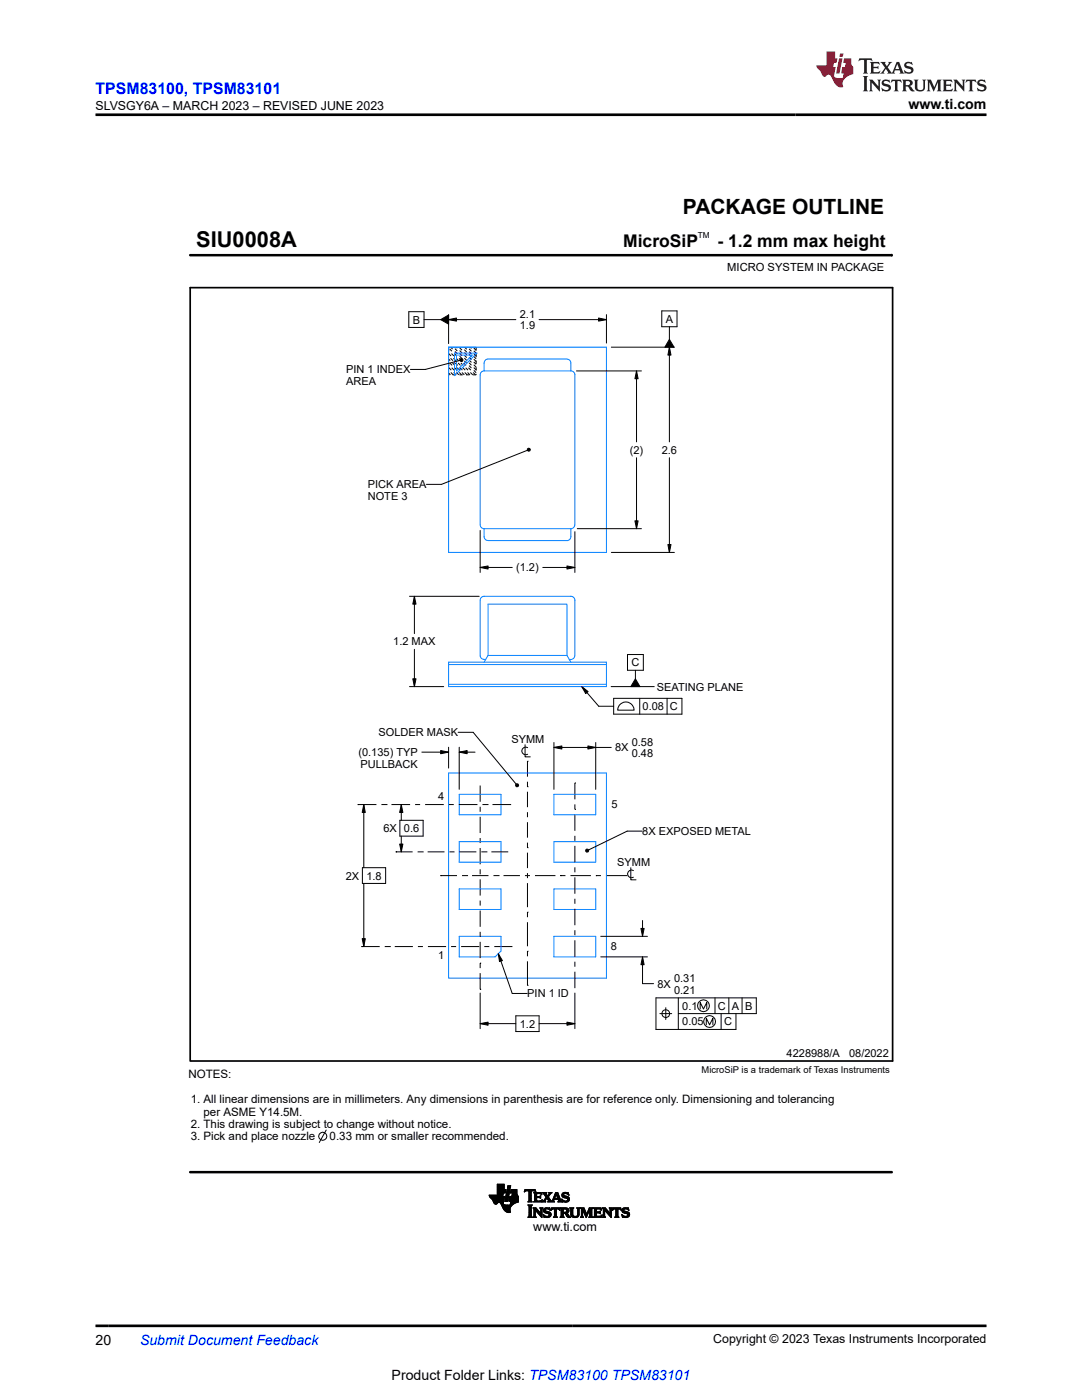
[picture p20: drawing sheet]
<svg xmlns="http://www.w3.org/2000/svg" width="216mm" height="279mm" viewBox="0 0 216 279" stroke-linecap="round" stroke-linejoin="round" font-family="sans-serif">
<defs><g id="words">
<text font-size="4.4" x="39.2" y="49.4">SIU0008A</text>
<text font-size="4.2" x="136.3" y="42.7">PACKAGE OUTLINE</text>
<g font-size="3.5">
<text x="124.4" y="49.4">MicroSiP</text>
<text x="143.2" y="49.4">- 1.2 mm max height</text>
</g>
<text font-size="3.2" fill="#00f" x="19" y="18.7">TPSM83100, TPSM83101</text>
<g font-size="2.8">
<text x="181.3" y="21.8">www.ti.com</text>
<text x="19" y="268.4">20</text>
<text x="78.1" y="275.3">Product Folder Links: TPSM83100 TPSM83101</text>
</g>
<text font-size="2.8" fill="#00f" x="27.9" y="268.4">Submit Document Feedback</text>
<g font-size="2.5">
<text x="19" y="21.9">SLVSGY6A – MARCH 2023 – REVISED JUNE 2023</text>
<text x="106.4" y="245.7">www.ti.com</text>
<text x="142.3" y="268.1">Copyright © 2023 Texas Instruments Incorporated</text>
</g>
<g font-size="2.3">
<text x="37.6" y="215.2">NOTES:</text>
<text x="38" y="220.2">1. All linear dimensions are in millimeters. Any dimensions in parenthesis are for reference only. Dimensioning and tolerancing</text>
<text x="38" y="225.1">2. This drawing is subject to change without notice.</text>
<text x="38" y="227.6">3. Pick and place nozzle</text>
<text x="40.6" y="222.6">per ASME Y14.5M.</text>
<text x="65.8" y="227.6">0.33 mm or smaller recommended.</text>
</g>
<g font-size="2.2">
<text x="145.1" y="54.1">MICRO SYSTEM IN PACKAGE</text>
<text x="82.4" y="64.6">B</text>
<text x="103.7" y="63.4">2.1</text>
<text x="103.7" y="65.8">1.9</text>
<text x="132.8" y="64.4">A</text>
<text x="69.1" y="74.5">PIN 1 INDEX</text>
<text x="69.1" y="76.9">AREA</text>
<text x="125.7" y="90.6">(2)</text>
<text x="132.1" y="90.6">2.6</text>
<text x="73.4" y="97.5">PICK AREA</text>
<text x="73.4" y="99.8">NOTE 3</text>
<text x="103" y="114">(1.2)</text>
<text x="78.5" y="128.8">1.2 MAX</text>
<text x="126" y="133">C</text>
<text x="131.1" y="137.9">SEATING PLANE</text>
<text x="128.2" y="141.7">0.08 C</text>
<text x="75.5" y="146.9">SOLDER MASK</text>
<text x="102" y="148.3">SYMM</text>
<text x="122.7" y="150">8X</text>
<text x="126" y="148.8">0.58</text>
<text x="71.5" y="150.9">(0.135) TYP</text>
<text x="71.9" y="153.3">PULLBACK</text>
<text x="126" y="151.1">0.48</text>
<text x="87.4" y="159.6">4</text>
<text x="122" y="161.2">5</text>
<text x="76.5" y="166.1">6X 0.6</text>
<text x="128.2" y="166.6">8X EXPOSED METAL</text>
<text x="123.2" y="172.8">SYMM</text>
<text x="69" y="175.5">2X 1.8</text>
<text x="87.5" y="191.4">1</text>
<text x="121.9" y="189.6">8</text>
<text x="131.2" y="197.1">8X</text>
<text x="134.5" y="195.9">0.31</text>
<text x="105.2" y="199.1">PIN 1 ID</text>
<text x="134.5" y="198.3">0.21</text>
<text x="136.1" y="201.5">0.1</text>
<text x="143.3" y="201.5">C A B</text>
<text x="103.7" y="205.1">1.2</text>
<text x="136.1" y="204.7">0.05</text>
<text x="144.5" y="204.7">C</text>
<text x="157" y="211">4228988/A</text>
<text x="169.4" y="211">08/2022</text>
</g>
<text font-size="1.9" x="140" y="214.1">MicroSiP is a trademark of Texas Instruments</text>
<text font-size="1.6" x="139.3" y="47.6">TM</text>
</g></defs>
<g fill="none" stroke="#0080ff" stroke-width=".2">
<path d="M89.5 69.3h31.5v40.9h-31.5zM90.7 70.5h4.5l-4.5 4.5zM91.1 70.9h3.1l-3.1 3.1zM96.6 74a.78 .78 0 0 0-.8 .8v29.9a.78 .78 0 0 0 .8 .8M96.6 72.4v1.6M113.1 71.6h-15.7a.78 .78 0 0 0-.8 .8M113.1 71.7a.78 .78 0 0 1 .8 .7v1.6h-17.3M113.9 74a.78 .78 0 0 1 .8 .8v29.9M96.6 105.5v1.6a.78 .78 0 0 0 .8 .8M96.6 105.5h17.3M113.9 105.5v1.6a.78 .78 0 0 1-.8 .8h-15.7M113.9 119h-17.3a.78 .78 0 0 0-.8 .8v11a.87 .87 0 0 0 1.1 .8"/>
<path d="M113.9 119a.78 .78 0 0 1 .8 .8v11M114.7 104.7a.78 .78 0 0 1-.8 .8M89.5 132.1h31.5v4.9h-31.5zM89.5 136.6h31.5M89.5 132.6h31.5M97.4 130.8h15.7l.8 1.3M97.4 130.8v-10.2h15.7v10.2M97.4 130.8l-.8 1.3M114.7 130.8a.85 .85 0 0 1-1.1 .8M89.5 154.3h31.5v40.9h-31.5zM91.6 158.5h8.4v4.1h-8.4zM110.5 158.5h8.4v4.1h-8.4z"/>
<path d="M91.6 168h8.4v4.1h-8.4zM91.6 177.4h8.4v4.1h-8.4zM110.5 177.4h8.4v4.1h-8.4zM110.5 168h8.4v4.1h-8.4zM91.6 186.9h8.4v2.9l-1.2 1.2h-7.2zM110.5 186.9h8.4v4.1h-8.4z"/>
</g>
<g fill="none" stroke="#000" stroke-width=".2" stroke-dasharray=".7 .7" stroke-linecap="butt">
<path d="M89.9 74.8l-.4-.4M90.4 74.8l-.9-.9M91 74.8l-1.5-1.5M91.5 74.8l-2-2M92.1 74.8l-2.6-2.6M92.6 74.8l-3.1-3.2M93.2 74.8l-3.7-3.7M93.8 74.8l-4.3-4.3M94.3 74.8l-4.8-4.8M94.9 74.8l-5.4-5.4M95 69.3v5.5M95 74.4l-5.1-5.1"/>
<path d="M95 73.8l-4.5-4.5M95 73.3l-4-4M95 72.7l-3.4-3.4M95 72.1l-2.9-2.8M95 71.6l-2.3-2.3M95 71l-1.7-1.7M95 70.5l-1.2-1.2M95 69.9l-.6-.6M95 69.4l-.1-.1M95 74.8h-5.5"/>
</g>
<g fill="none" stroke="#000" stroke-width=".2">
<path d="M37.9 50.9h140.1M178 50.7v.4M81.6 62.2h3v3.1h-3zM84.6 63.8h3.3M87.9 63.8l1.6-.9v1.8zM89.5 63.8l1.6-.3v.6zM89.5 62.8v5.8M89.5 63.8h13.4M91.8 71.9l-6.9 1.8h-3M91.8 71.7l.2-.2 .3 .1 .1 .2-.1 .3-.3 .1-.2-.2zM107.6 63.8h13.4M115 74h13"/>
<path d="M119.4 63.5l1.6 .3-1.6 .3zM121 62.8v5.7M122 69.3h12.6M127 74l.3 1.6h-.6zM127 74v14.2M132.1 62h3v3.2h-3zM133.6 65.2v2.5M133.6 69.3v18.9M133.6 69.3l.3 1.6h-.6zM133.6 67.7l.9 1.6h-1.8zM105.2 89.6l.2-.2 .3 .1 .1 .2-.1 .3h-.3l-.2-.1zM105.2 89.9l-17.1 6.8h-3"/>
<path d="M127 91.3v14.2M133.6 91.3v18.9M81.7 119h13.9M82.7 119l.3 1.6h-.6zM82.7 119v7.4M95.8 113.2l1.6-.3v.7zM95.8 105.9v8.3M95.8 113.2h6.4M108.3 113.2h6.4M113.1 112.9l1.6 .3-1.6 .4zM114.7 106.1v8.1M115.2 105.5h12.8"/>
<path d="M122 110.2h12.6M126.7 103.9h.6l-.3 1.6zM133.3 108.7h.6l-.3 1.5zM81.7 137h6.8M82.4 135.5h.6l-.3 1.5zM82.7 129.6v7.4M116.1 137l1.2 1-.4 .4zM116.1 137l3.4 3.9h3M122 137h8.6M122.5 139.4h13.6v3.1h-13.6zM125.2 130.6h3.2v3.2h-3.2zM126.8 133.8v1.7"/>
<path d="M126.8 135.5l.9 1.5h-1.8zM127.7 139.4v3.1M133.1 139.4v3.1M84.2 150.1h5.3M87.9 149.8l1.6 .3-1.6 .3zM89.5 149.1v4.2M91.4 146.1h3l8.6 10.4M91.6 149.1v8.4M91.6 150.1h3.2M91.6 150.1l1.6-.3v.6zM95.8 156.8v3.2M102.9 156.6l.2-.2 .3 .1 .1 .2-.1 .3h-.3l-.2-.2z"/>
<path d="M104.8 148.6v2.4h1M105.2 157h.1M105.2 151.9h.1M105.2 151.9v3.1M105.2 156v1M105.2 158v3.1M105.3 149.2a.77 .77 0 0 0-1.2 .7 .77 .77 0 0 0 1.2 .6M110.5 148.2v9.3M110.5 149.2h11.5M110.5 149.2l1.6-.3v.6zM114.7 156.2h.1M114.7 156.2v3.3"/>
<path d="M117.3 148.9l1.6 .3-1.6 .3zM118.9 148.2v9.3M123.6 140.7a1.64 1.64 0 0 1 1.8-.5 1.64 1.64 0 0 1 1.1 1.5h-3.2zM71.4 160.6h.1M71.4 160.6h3.7M72.3 173.2h4.6v3.1h-4.6zM72.6 160.6v12.6M72.6 176.3v12.6M72.6 160.6l.3 1.5h-.6zM76.1 160.6h1M77.1 160.6h.1M78.1 160.6h3.7"/>
<path d="M79 170h.1M79 170h3.3M79.7 168.4h.7l-.3 1.6zM79.8 163.7h4.6v3.2h-4.6zM80.1 160.6l.3 1.5h-.7zM80.1 160.6v3.1M80.1 166.9v3.1M82.8 160.6h1M83.3 170h1M84.3 170h.1M84.8 160.6h3.7M85.3 170h3.4"/>
<path d="M87.9 174.7h.1M87.9 174.7h3.3M89.5 160.6h1M89.7 170h1M91.5 160.6h3.8M91.7 170h3.3M92.2 174.7h1M93.2 174.7h.1M94.2 174.7h3.3M95.8 161v1M95.8 163v3.2M95.8 167.2v1"/>
<path d="M95.8 169.2v3.3M95.8 173.5v1M95.8 175.5v3.2M95.8 179.7v1M96 170h1M96.3 160.6h1M97 170h.1M97.3 160.6h.1M98 170h3.4M98.3 160.6h3.7M98.5 174.7h1M99.5 174.7h.1"/>
<path d="M100.5 174.7h3.2M104.7 174.7h1M105.2 169.2h.1M105.2 162.1v1M105.2 164.1v3.1M105.2 168.2v1M105.2 170.2v3M105.2 174.2v1M105.2 176.2v4.8M106.7 174.7h4.1M111.8 174.7h.1M111.8 174.7h1"/>
<path d="M113.8 174.7h4.1M114.7 161.5h.1M114.7 160.5v1M114.7 162.5v3.3M114.7 166.8v1M114.7 168.8v3.3M114.7 173.1v1M114.7 175.1v3.3M114.7 179.4v1M116.9 169.6l.2-.2 .3 .1 .1 .3-.1 .2-.3 .1-.2-.2zM118.9 174.7h.1M118.9 174.7h1"/>
<path d="M120.9 174.7h4.1M125 174.7h.1M125.9 173.2v2.4h1M126.4 173.7a.77 .77 0 0 0-1.2 .7 .77 .77 0 0 0 1.2 .7M128.2 165.9h-3l-7.8 3.7M72.1 188.9h.1M72.1 188.9h3.7M72.3 187.3h.6l-.3 1.6zM76.8 188.9h1M77.8 188.9h.1M78.8 188.9h3.6M83.4 188.9h1"/>
<path d="M85.4 188.9h3.6M90 188.9h1M92 188.9h3.6M95.8 192.2h.1M95.8 197.4h.1M95.8 181.7v3.3M95.8 186v1M95.8 188v3.2M95.8 192.2v1M95.8 194.2v3.2M95.8 198.2v7.1M96.6 188.9h1"/>
<path d="M98.6 188.9h3.6M99.4 190.3l2.8 8h3M99.4 190.3l.8 1.4-.5 .2zM105.2 182h.1M105.2 189.8h.1M105.2 196.6h.1M105.2 182v1M105.2 184v4.8M105.2 189.8v1M105.2 191.8v4.8M114.7 181.4v3.2M114.7 185.6v1"/>
<path d="M114.7 187.6v3.3M114.7 191.9v1M114.7 193.9v3.3M114.7 198.2v7.1M119.9 191h9.3M119.9 186.9h9.3M127.9 185.3h.6l-.3 1.6zM128.2 191l.3 1.5h-.6zM128.2 191v5.3h2.2M128.2 183.7v3.2M135.4 199.1v6.3M142.7 199.1v3.2"/>
<path d="M145.4 199.1v3.2M148.1 199.1v3.2M95.8 204.3l1.6-.3v.6zM95.8 204.3h7.1M102.9 202.7h4.7v3.2h-4.7zM107.6 204.3h7.1M113.1 204l1.6 .3-1.6 .3zM131.7 202.3h2.3M132.9 201.1v2.4M135.4 202.3h15.5v-3.2h-20v6.3h16v-3.1M139.7 201.4v-1.3l.7 1.3 .6-1.3v1.3M140.9 204.5v-1.3l.7 1.3 .7-1.3v1.3"/>
<path d="M143.9 202.3v3.1M65.1 225.5l-1.4 2.5M97.6 238.5h2.7M97.6 238.6h2.7M97.6 238.7h2.7M97.7 238.7l3 .1-.2 .9M97.7 238.8h3M97.7 238.9h3M97.8 238.9h2.8M97.8 239h2.8M97.9 239h2.7M97.9 239.1h2.7"/>
<path d="M98 239.2h2.6M98.1 239.2h2.5M98.1 239.3h2.5M98.2 239.4h2.4M98.2 239.4h2.3M98.3 239.5h2.2M98.4 239.6h2.1M98.4 239.7h2.1M98.4 239.8h2.1M98.5 239.9h2M98.5 239.9h1.9M98.5 240h.9"/>
<path d="M99.2 238.4h1.1M99.2 238.4h1.2M99.2 238.3h1.2M99.2 238.2h1.2M99.2 238.1h1.6l.1-.7h-.3v-1.1h-1.4v2.2M99.2 238h1.6M99.2 237.9h1.6M99.2 237.9h1.7M99.2 237.8h1.7M99.2 237.7h1.7M99.2 237.6h1.7M99.2 237.5h1.7"/>
<path d="M99.2 237.4h1.7M99.2 237.4h1.4M99.2 237.3h1.4M99.2 237.2h1.4M99.2 237.1h1.4M99.2 237h1.4M99.2 236.9h1.4M99.2 236.8h1.4M99.2 236.7h1.4M99.2 236.6h1.4M99.2 236.5h1.4M99.2 236.4h1.4"/>
<path d="M99.7 240h.7M100.3 238.5l-2.7 .1 1 1.6 .4 .1 .4-.3h.3l.9 1.5 .6 .4h.7l-.1-.8 .6-.7M100.4 238.1l-.1 .7M100.4 240l.1 .3 .2 .2h1.5M100.5 239.7l-.1 .3M100.7 239.7h.6M100.8 239.6h.5M100.8 239.5h.5M100.8 239.4h.5M100.8 239.4h.6M100.8 239.3h.6M100.8 239.2h.6"/>
<path d="M100.9 239.1h.5M100.9 239h.5M100.9 238.9h.5M100.9 238.9h.6M100.9 238.8h.6M100.9 238.7h.6M101 238.6h.5M101 238.5h.5M101 238.4h.5M101 238.4h.6M101 238.3h.6M101 238.2h.6"/>
<path d="M101.1 238.1h.5M101.1 238h.5M101.1 237.9h.5M101.1 237.9h.6M101.1 237.8h.6M101.1 237.7h.6M101.2 237.6h.5M101.2 237.5h.5M101.2 237.4h.5l-.4 2.4h-.6zM101.2 237.4h.5M101.2 237.1h.6M101.3 237h.5"/>
<path d="M101.3 236.9h.5M101.3 236.8h.6M101.3 236.7h.6M101.3 236.6h.6l-.1 .6h-.6zM101.5 239.6l.1 .2h.3M101.5 239.7h1.9M101.5 239.6h1.9M101.6 239.7h1.8M101.6 239.5h1.8M101.6 239.4h1.8M101.6 239.3h1.8M101.6 239.2h1.8"/>
<path d="M101.6 239.1h1.8M101.7 239h1.7M101.7 238.9h1.7M101.7 238.8h1.7M101.9 238h1.2M101.9 240h1.2M101.9 239.9h1.4M101.9 237.9h1.2M101.9 239.9h1.5M101.9 237.8h1.2M101.9 239.8h1.5M101.9 237.7h1.2"/>
<path d="M101.9 239.8l-.1 .7M101.9 237.6h1.2M102 237.5h1.1M102 237.4h1.1v.7h-1.3zM102 237.4h1.1M102.1 238.7h1.2M102.1 238.6h1.2M102.2 238.5h1M102.2 238.4h1M102.2 238.3h.9M102.2 238.2h.9M102.2 238.1l-.1 .7"/>
<path d="M103.1 238.1l.3 .6v1.2l-1 .5M103.4 238.7l-1.7 .1-.2 .8M104.6 237.8h.1M104.6 237.7h.2M104.7 237.6h2.1M104.7 237.5h2.1M104.7 237.4h2.1M105.3 239.8h.9M105.5 239.7h.5M105.5 239.6h.5M105.5 237.7h.5M105.5 237.8v1.8l-.2 .2"/>
<path d="M105.5 239.5h.5M105.5 239.4h.5M105.5 239.3h.5M105.5 239.2h.5M105.5 239.1h.5M105.5 239h.5M105.5 238.9h.5M105.5 238.8h.5M105.5 238.7h.5M105.5 238.6h.5M105.5 238.5h.5M105.5 238.4h.5"/>
<path d="M105.5 238.3h.5M105.5 238.2h.5M105.5 238.1h.5M105.5 238h.5M105.5 237.9h.5M105.5 237.8h.5M106 237.8v-.1h.5l.4 .1-.1-.4h-2.1l-.1 .4 .4-.1h.5l.1 .1M106 237.8v1.9l.2 .1M106.5 239.8h1.6M106.5 238.1h1.5M106.6 239.7h1.5M106.6 238.1h1.4"/>
<path d="M106.7 239.6h.4M106.7 239.5h.4M106.7 239.4h.4M106.7 239.3h.4M106.7 239.2h.4M106.7 239.1h.4M106.7 239h.4M106.7 238.9h1.2M106.7 238.8h.4M106.7 238.7h.4M106.7 238.6h.4M106.7 238.5h.4"/>
<path d="M106.7 238.4h.4M106.7 238.3h.4M106.7 238.2h.4M106.7 237.7h.2M106.8 237.8h.1M107.1 238.8h.6l.2-.2-.1 .6-.1-.2h-.6v.5M107.1 239.5v.2h.7l.4-.3-.1 .5-1.6-.1M107.7 238.8h.2M107.7 239h.2M107.8 239.6h.3M107.8 238.7h.1M107.8 238.2h.3"/>
<path d="M108 238.3h.1M108 239.6h.2M108.1 238.4h.1M108.1 238.4l-.3-.2h-.7v.6M108.1 238.4l-.1-.4h-1.5l.2 .2v1.4l-.2 .2M108.1 239.5h.1M108.2 239.8h.7M108.3 238.1h.7M108.4 239.7h.4M108.4 238.1h.6M108.5 239.6h.3M108.5 238.2h.5"/>
<path d="M108.5 238.3h.5M108.6 239.5h.3M108.6 238.4h.5M108.7 239.4h.2M108.7 238.5h.5M108.7 239.3h.3M108.7 238.6h.5M108.8 239.2h.2M108.8 238.7h.8M108.8 239.1h.8M108.9 238.8h.6M108.9 239h.6"/>
<path d="M108.9 238.9h.5M109 238.9l-.5 .7-.3 .2M109 238.9h.5M109.2 239.2h.5M109.2 239.3h.5M109.3 239.4h.5M109.3 239.8h1.3M109.3 239.8l.2-.1-.4-.6-.3 .6 .1 .1M109.4 239.5h.4M109.4 238.6h.2M109.4 238.9l.6 .8 .3-.2M109.4 239.6h.5"/>
<path d="M109.4 238.5h.3M109.5 239.7h.6M109.5 239.6h.5M109.5 238.4h.2M109.5 238.3h.3M109.6 238.1h.5M109.6 238.3l-.1-.3h.7l-.4 .3M109.6 238.3l-.3 .4-.3-.5 .1-.2h-.9l.8 .9M109.6 238.2h.3M109.6 238.1h.3M109.8 238.3l-.4 .6M110.1 239.7h.4"/>
<path d="M110.2 239.6h.3M110.3 239.6h.2M110.3 239.5l.6-1.5h.4l.6 1.6 .2 .2M110.3 239.5h.2M110.3 239.4h.3M110.4 239.3h1.4M110.4 239.2h1.4M110.4 239.1h1.3M110.5 239h.2M110.5 238.9h.3M110.6 238.8h.2M110.6 238.7h.3"/>
<path d="M110.6 238.6h.3M110.7 238.5h.2M110.7 239.1l.3-.8 .3 .8M110.7 238.4h.3M110.7 238.3h.7M110.8 238.2h.6M110.8 238.1h.6M110.8 238.1h.5M111 238.4h.5M111.1 238.5h.4M111.1 238.6h.4M111.1 238.7h.5"/>
<path d="M111.2 238.8h.4M111.2 238.9h.4M111.2 238.9h.5M111.3 239h.4M111.3 239.8h.2l-.1-.4h-.8l-.1 .3 .1 .1M111.3 239.8h.8M111.4 239.4h.4M111.4 239.5h.5M111.5 239.6h.4M111.5 239.7h.5M112.1 239.4h.1M112.1 239.3h.1"/>
<path d="M112.1 239.5h.2M112.1 238.6h.5M112.1 238.5h.4M112.1 238.4h.4M112.1 239.6h.3M112.1 238.7h.7M112.2 239.6h.4M112.2 238.3h.3M112.2 239.7h1.3M112.2 238.8h1M112.2 239.8h.1M112.2 238.2h.4"/>
<path d="M112.2 238.9h1.2M112.3 238.1h1.1M112.4 238.9h1.1M112.4 238.1h1M112.4 239.8h.9M112.6 239h1M112.6 238h.4M112.8 239.9h.2M113 239.1h.6M113.1 239.6h.4M113.1 238.2h.4M113.2 239.2h.4"/>
<path d="M113.2 239.6h.4M113.3 239.5h.3M113.3 239.3h.3M113.3 238.3h.2M113.3 239.4h.3M113.4 238.4h.1M113.5 238.5l-.5-.3h-.4l-.1 .2v.2l1.1 .4v.5l-.2 .3-1.2 .1-.1-.6M113.5 238.5h.1M113.5 238.5l-.1-.5h-1l-.3 .4 .1 .4 1 .4 .1 .3-.2 .2h-.3l-.7-.4M98.5 240h.8M98.6 240.1h.7M98.6 240.2h.6"/>
<path d="M98.7 240.2h.4M98.8 240.3h.2M99.8 240h.6M99.8 240.1h.6M99.9 240.2h.5M100 240.3h.5M100 240.4h.5M100 240.4h.6M100.1 240.5h.9M100.1 240.5h2M100.1 240.6h2M100.2 240.7h1.8"/>
<path d="M100.2 240.8h1.7M100.2 240.9h1.7M100.3 240.9h1.6M100.3 241h1.5M100.4 241.1h1.4M100.4 241.2h1.4M100.5 241.3h1.3M100.5 241.4h1.2M100.6 241.4h1.2M100.6 241.5h1.2M100.7 241.5h1.1M100.7 241.6h1.1"/>
<path d="M100.8 241.7h1M100.9 241.7h.9M100.9 241.8h.9M101 241.9h.8M101.2 241.9h.6M101.5 242h.1M101.8 240.4h.5M101.8 240.4h.6M101.8 240.3h.7M101.8 240.2h.7M101.8 240.2h.9M101.8 240.1h1"/>
<path d="M101.9 240h1M105.4 240.5h.8M105.5 242.8h.6M105.5 240.6h.5M105.5 242.7h.5M105.6 242.6l-.3 .3h.9l-.2-.3M105.6 242.6h.4M105.6 242.5h.4M105.6 242.4h.4M105.6 242.3h.4M105.6 242.2h.4M105.6 242.1h.4"/>
<path d="M105.6 242h.4M105.6 241.9h.4M105.6 241.8h.4M105.6 241.7h.4M105.6 241.6h.4M105.6 241.5h.4M105.6 241.4h.4M105.6 241.3h.4M105.6 241.2h.4M105.6 241.1h.4M105.6 241h.4M105.6 240.9h.4"/>
<path d="M105.6 240.8h.4M105.6 240.7h.4M105.6 240.8v1.8M106 240.8v1.8M106 240.8l.2-.4h-.9l.3 .4M106.4 241.1h.5M106.4 241.1l.2 .2-.1 1.3M106.4 241.1h.6M106.5 242.8h.4M106.5 241.2h.6M106.5 242.6l-.1 .3h.6l-.2-.3M106.5 242.7h.3"/>
<path d="M106.5 242.6h.3M106.5 242.5h.3M106.5 242.4h.3M106.5 242.3h.3M106.5 242.2h.3M106.5 242.1h.3M106.5 242h.3M106.5 241.9h.3M106.5 241.8h.3M106.5 241.7h.3M106.5 241.6h.3M106.5 241.5h.8"/>
<path d="M106.5 241.4h.7M106.5 241.3h.7M106.8 241.5h.1M106.8 241.5v1.1M106.9 241.6h.5M106.9 241.7h.6M107 241.8h.6M107.1 241.9h.5M107.2 241.9h.5M107.2 242h.6M107.3 242.1h.9M107.4 242.2h.8"/>
<path d="M107.5 242.3h.7M107.6 242.4h.6M107.6 242.5h.6M107.7 241.1l.2 .2v.8l-1-1.1-.5 .1M107.7 242.6h.5M107.7 241.1h.6M107.8 242.6h.4M107.8 241.1h.4M107.9 242.7h.3M107.9 241.2h.3M107.9 242h.3M107.9 241.9h.3"/>
<path d="M107.9 241.8h.3M107.9 241.7h.3M107.9 241.6h.3M107.9 241.5h.3M107.9 241.4h.3M107.9 241.3h.3M108 242.8h.2M108 242.9h.2M108.3 241.1l-.2 .2 .1 1.7-1.4-1.5M108.4 242.4h.1M108.4 242.5h.2M108.4 242.6h.3"/>
<path d="M108.4 241.6h.4M108.5 241.7h.4M108.5 241.5h.3M108.5 242.6h.3M108.5 241.8h.8M108.5 241.4h.3M108.5 242.7h.6M108.5 241.3h.4M108.5 242.8h1.3M108.5 241.9h1.1M108.6 241.2h1.2M108.6 241.9h1.2"/>
<path d="M108.7 241.1h1M108.7 242h1.2M108.8 242.9h.8M108.8 241.1h.6M109 242.1h.9M109.3 242.7h.6M109.4 242.2h.6M109.5 241.3h.3M109.5 242.6h.4M109.5 242.3h.5M109.6 242.6h.4M109.6 242.5h.4"/>
<path d="M109.6 242.4h.4M109.6 241.4h.2M109.6 241.1h.1M109.7 241.5h.1M109.9 241.5h.1M110 242.4l-.2 .4-.4 .2-.9-.1-.1-.5M110 242.4l-.2-.5-1-.3v-.3h.2l.8 .2-.1-.5h-.8l-.4 .3-.1 .4 .4 .4 .7 .2 .1 .2-.5 .2-.7-.3M110 241.4h.1M110 241.3h.2M110 241.2h1.7M110.1 241.1h1.5M110.6 242.8h.5"/>
<path d="M110.6 242.6v-1.3h-.3l-.3 .3 .1-.6h1.5l.2 .5-.4-.2h-.4v1.3M110.6 242.7h.4M110.6 242.6h.4M110.6 242.5h.4M110.6 242.4h.4M110.6 242.3h.4M110.6 242.2h.4M110.6 242.1h.4M110.6 242h.4M110.6 241.9h.4M110.6 241.8h.4M110.6 241.7h.4"/>
<path d="M110.6 241.6h.4M110.6 241.5h.4M110.6 241.4h.4M110.6 241.3h.4M110.6 242.6l-.2 .3h.8l-.2-.3M111.5 241.3h.2M111.6 241.4h.1M111.7 241.5h.1M111.8 241.1l.2 .2v1.3M111.8 241.1l1.1-.1 .5 .2 .1 .6-.5 .3M111.8 241.1h1.2M111.9 241.1h1.4"/>
<path d="M111.9 242.8h.5M112 242.7h.4M112 241.2h1.4M112 242.2h.8l.5 .7h.6M112 242.6h.4M112 242.5h.4M112 242.4h.4M112 242.3h.4M112 242.1h1.1M112 242h1.2M112 241.9h1.4M112 241.9h.4"/>
<path d="M112 241.8h.4M112 241.7h.4M112 241.6h.4M112 241.5h.4M112 241.4h.4M112 241.3h.4M112 242.6l-.2 .3h.8l-.2-.3M112.4 241.4v.5M112.4 242.2v.4M112.4 241.4v-.1l.7 .1v.4l-.4 .1M112.8 242.2h.5M112.9 242.3h.4"/>
<path d="M112.9 242.4h.5M113 242.5h.5M113 241.3h.5M113 241.9h.5M113 242.6h.5M113 242.1l.9 .8M113 242.1h.1M113 242.6h.6M113.1 241.8h.4M113.1 241.4h.4M113.1 241.7h.4M113.1 241.5h.4"/>
<path d="M113.1 242.7h.5M113.1 241.6h.4M113.2 242.8h.5M113.3 242.9h.6M113.7 241.1l.2 .2v1.2l.3 .3 .9 .1 .4-.2 .1-.4M113.7 241.1h.8M113.8 241.1h.6M113.9 241.2h.4M113.9 242.4h.4M113.9 242.3h.4M113.9 242.2h.4M113.9 242.1h.4"/>
<path d="M113.9 242h.4M113.9 241.9h.4M113.9 241.8h.4M113.9 241.7h.4M113.9 241.6h.4M113.9 241.5h.4M113.9 241.4h.4M113.9 241.3h.4M113.9 242.5h.4M113.9 242.6h.5M114 242.6h.4M114 242.7h.7"/>
<path d="M114.1 242.8h1.3M114.3 242.3v.3l.3 .1h.5l.2-.4M114.3 242.9h.9M114.5 241.1l-.2 .2v1M115 242.7h.4M115.1 241.1l.2 .1v1.1M115.1 241.1h.6M115.2 242.6h.3M115.2 241.1h.4M115.3 242.5h.2M115.3 241.2h.3M115.3 242.4h.3"/>
<path d="M115.3 242.3h.3M115.3 242.2h.3M115.3 242.1h.3M115.3 242h.3M115.3 241.9h.3M115.3 241.8h.3M115.3 241.7h.3M115.3 241.6h.3M115.3 241.5h.3M115.3 241.4h.3M115.3 241.3h.3M115.7 241.1l-.2 .1 .1 1.1"/>
<path d="M115.8 241.1l.2 .1v1.4M115.8 241.1h.7M115.8 241.1l.7-.1 .6 1.3 .5-1.3 .7 .1M116 242.8h.3M116 241.1h.6M116 242.7h.3M116 242.6h.3M116 242.5h.3M116 242.4h.3M116 242.3h.3M116 242.2h.3M116 242.1h.3"/>
<path d="M116 242h.3M116 241.9h.3M116 241.8h.3M116 241.7h.3M116 241.6h.3M116 241.5h.7M116 241.4h.7M116 241.3h.7M116 241.2h.6M116 242.6l-.2 .3h.6l-.1-.3M116.3 242.6v-1.2l.7 1.6 .7-1.6v1.2M116.3 241.6h.5"/>
<path d="M116.4 241.7h.4M116.4 241.8h.4M116.5 241.9h.4M116.5 242h.5M116.6 242.1h.4M116.6 242.2h.4M116.6 242.3h.7M116.7 242.4h.6M116.7 242.5h.5M116.8 242.6h.4M116.8 242.7h.3M116.9 242.8h.2"/>
<path d="M116.9 242.9h.1M117.1 242.2h.2M117.1 242.1h.3M117.2 242h.2M117.2 241.9h.3M117.3 241.9h.2M117.3 241.8h.2M117.3 241.7h.3M117.4 241.6h.2M117.4 241.5h.7M117.4 241.4h.7M117.5 241.3h.6"/>
<path d="M117.5 241.2h.6M117.6 241.1h.6M117.6 241.1h.7M117.6 242.8h.5M117.7 242.7h.4M117.7 242.6l-.2 .3h.8l-.2-.3M117.7 242.6h.4M117.7 242.5h.4M117.7 242.4h.4M117.7 242.3h.4M117.7 242.2h.4M117.7 242.1h.4"/>
<path d="M117.7 242h.4M117.7 241.9h.4M117.7 241.8h.4M117.7 241.7h.4M117.7 241.6h.4M118.3 241.1l-.2 .1v1.4M118.4 241.1l.2 .2v1.3M118.4 241.1h1.5M118.4 241.1l1.5-.1 .1 .5M118.5 241.1h1.5M118.6 242.8h1.4M118.6 242.7h1.5"/>
<path d="M118.6 241.2h1.4M118.6 242.6h.4M118.6 242.5h.4M118.6 242.4h.4M118.6 242.3h.4M118.6 242.2h.4M118.6 242.1h.4M118.6 242h1.2M118.6 241.9h1.2M118.6 241.8h.4M118.6 241.7h.4M118.6 241.6h.4"/>
<path d="M118.6 241.5h.4M118.6 241.4h.4M118.6 241.3h.4M119 242.6l.2 .1M119.7 242.1h.1M119.7 241.8h.1M119.8 242.2h.1M119.8 241.3h.2M119.9 242.6h.2M119.9 241.4h.2M120 241.5h.1M120 241.5l-.3-.2h-.7v.5h.6l.2-.1v.5l-.2-.1h-.6v.5"/>
<path d="M120 242.6h.1M120.1 242.5l-.5 .2M120.1 242.5h.1M120.1 242.5l-.1 .4h-1.6l.2-.3M120.2 241.1h.6M120.2 241.1l.6-.1 .9 1.1M120.2 241.1l.2 .2v1.3M120.3 241.1h.6M120.3 242.8h.4M120.4 241.2h.5M120.4 242.6l-.2 .3h.6l-.1-.3M120.4 242.7h.3"/>
<path d="M120.4 242.6h.3M120.4 242.5h.3M120.4 242.4h.3M120.4 242.3h.3M120.4 242.2h.3M120.4 242.1h.3M120.4 242h.3M120.4 241.9h.3M120.4 241.8h.3M120.4 241.7h.3M120.4 241.6h.3M120.4 241.5h.8"/>
<path d="M120.4 241.4h.7M120.4 241.3h.6M120.7 241.5h.1M120.7 241.5v1.1M120.7 241.6h.6M120.8 241.7h.5M120.9 241.8h.5M120.9 241.9h.6M121 241.9h.6M121.1 242h.5M121.2 242.1h.8M121.3 242.2h.7"/>
<path d="M121.3 242.3h.7M121.4 242.4h.6M121.5 242.5h.5M121.6 242.6h.4M121.6 241.1l.1 .1v.9M121.6 241.1h.6M121.7 241.1h.4M121.7 242.7h.3M121.7 242.1h.1M121.7 242h.3M121.7 241.9h.3M121.7 241.8h.3"/>
<path d="M121.7 241.7h.3M121.7 241.6h.3M121.7 241.5h.3M121.7 241.4h.3M121.7 241.3h.3M121.7 241.2h.3M121.8 242.8h.2M121.9 242.9h.1M122.2 241.1l-.2 .2v1.7l-1.3-1.5M122.2 241.5h.1M122.2 241.4h.2M122.3 241.3h.2"/>
<path d="M122.3 241.2h1.6M122.3 241.1h1.6M122.8 242.8h.5M122.9 242.7h.4M122.9 241.3h.4M122.9 242.6l-.2 .3h.8l-.2-.3M122.9 242.6v-1.3h-.4l-.3 .2 .1-.5h1.6l.1 .5-.3-.2h-.4v1.3M122.9 242.6h.4M122.9 242.5h.4M122.9 242.4h.4M122.9 242.3h.4M122.9 242.2h.4"/>
<path d="M122.9 242.1h.4M122.9 242h.4M122.9 241.9h.4M122.9 241.8h.4M122.9 241.7h.4M122.9 241.6h.4M122.9 241.5h.4M122.9 241.4h.4M123.7 241.3h.2M123.8 241.4h.2M123.9 241.5h.1M124.1 242.4h.1"/>
<path d="M124.1 242.5h.1M124.1 242.6h.2M124.1 241.7h.5M124.1 241.6h.4M124.1 241.5h.4M124.1 242.6h.4M124.1 241.8h.8M124.1 241.4h.4M124.2 242.7h.6M124.2 242.8h1.2M124.2 241.9h1.1M124.2 241.3h.3"/>
<path d="M124.2 241.2h1.2M124.3 241.9h1.1M124.3 241.1h1.1M124.4 242h1.1M124.5 242.9h.8M124.5 241.1h.6M124.7 242.1h.9M125 242.7h.5M125 242.2h.6M125.1 241.3h.4M125.2 242.6h.4M125.2 242.3h.4"/>
<path d="M125.3 242.6h.3M125.3 242.5h.3M125.3 242.4h.3M125.3 241.1h.1M125.3 241.4h.2M125.4 241.5h.1M125.6 242.4l-.1-.5-1-.3 .2-.3h.4l.4 .2-.1-.5h-.8l-.4 .3v.5l.3 .3 .7 .2 .1 .3-.6 .1-.6-.3M125.6 242.4l-.1 .4-.5 .2-.8-.1-.1-.5"/>
<circle cx="132.8" cy="202.3" r=".78"/>
<circle cx="140.4" cy="200.7" r="1.17"/>
<circle cx="141.6" cy="203.9" r="1.18"/>
<circle cx="64.4" cy="226.8" r=".81"/>
</g>
<g fill="#000">
<path d="M87.9 63.8l1.6-.9v1.8zM89.5 63.8l1.6-.3v.6zM91.8 71.7l.2-.2 .3 .1 .1 .2-.1 .3-.3 .1-.2-.2zM119.4 63.5l1.6 .3-1.6 .3zM127 74l.3 1.6h-.6zM133.6 69.3l.3 1.6h-.6zM133.6 67.7l.9 1.6h-1.8zM105.2 89.6l.2-.2 .3 .1 .1 .2-.1 .3h-.3l-.2-.1zM82.7 119l.3 1.6h-.6zM95.8 113.2l1.6-.3v.7zM113.1 112.9l1.6 .3-1.6 .4zM126.7 103.9h.6l-.3 1.6z"/>
<path d="M133.3 108.7h.6l-.3 1.5zM82.4 135.5h.6l-.3 1.5zM116.1 137l1.2 1-.4 .4zM126.8 135.5l.9 1.5h-1.8zM87.9 149.8l1.6 .3-1.6 .3zM91.6 150.1l1.6-.3v.6zM102.9 156.6l.2-.2 .3 .1 .1 .2-.1 .3h-.3l-.2-.2zM110.5 149.2l1.6-.3v.6zM117.3 148.9l1.6 .3-1.6 .3zM72.6 160.6l.3 1.5h-.6zM80.1 160.6l.3 1.5h-.7zM79.7 168.4h.7l-.3 1.6z"/>
<path d="M116.9 169.6l.2-.2 .3 .1 .1 .3-.1 .2-.3 .1-.2-.2zM72.3 187.3h.6l-.3 1.6zM99.4 190.3l.8 1.4-.5 .2zM127.9 185.3h.6l-.3 1.6zM128.2 191l.3 1.5h-.6zM95.8 204.3l1.6-.3v.6zM113.1 204l1.6 .3-1.6 .3z"/>
</g>
<path d="M37.9 57.4h140.2v154.3h-140.2z" fill="none" stroke="#000" stroke-width=".34"/>
<path d="M37.9 50.9h140.1M37.9 233.9h140.1" fill="none" stroke="#000" stroke-width=".5"/>
<path d="M171.5 11.6l-.2 .6 .5-.2h.6v.1v2.2l-.2 .4h1l-.2-.4v-2.2v-.1h.5l.5 .2-.1-.6zM173.6 12.4l.2 .3v1.6l-.2 .4h1.9l.1-.6a1.08 1.08 0 0 1-1.3 .2v-.7h.6l.4 .2v-.7l-.4 .2h-.6v-.5l.2-.2a1 1 0 0 1 1 .3l-.1-.5zM175.7 12.4l.9 1.1-1 1.2h.9l-.2-.2 .5-.8 .4 .8-.2 .2h1.6l-.2-.2 .2-.5h.9l.1 .5-.1 .2h.9l-.2-.4-.8-1.9h-.5l-.9 2.1-.9-1.1 .9-1h-.8l.2 .2-.4 .6-.4-.6 .2-.2zM179 12.8l.4 1h-.7zM180.7 12.5a.65 .65 0 0 0-.2 .7 .65 .65 0 0 0 .6 .5l.6 .1 .1 .3a.79 .79 0 0 1-.7 .4 .79 .79 0 0 1-.7-.5l.1 .7 .2-.1a.93 .93 0 0 0 1.1 0 .93 .93 0 0 0 .4-.9 1.46 1.46 0 0 0-1.2-.6l-.1-.3a1.09 1.09 0 0 1 1.2 .2l-.2-.6-.1 .1-.5-.2zM172.2 15.2l.2 .4v2.2l-.2 .4h1l-.2-.4v-2.2l.2-.4zM173.4 15.9l.2 .4v1.5l-.2 .4h.8l-.3-.4 .1-1.3 1.6 1.8v-2l.2-.4h-.7l.1 .2 .1 1.1-1.2-1.3zM176.2 16a.65 .65 0 0 0-.2 .8 .65 .65 0 0 0 .6 .4l.6 .2 .1 .2a.79 .79 0 0 1-.7 .4 .79 .79 0 0 1-.7-.5l.1 .7 .2-.1a.93 .93 0 0 0 1.1 .1 .93 .93 0 0 0 .4-1 1.46 1.46 0 0 0-1.2-.5l-.1-.4a1.09 1.09 0 0 1 1.2 .2l-.1-.6-.2 .1-.5-.1zM177.9 15.9l-.1 .6a.63 .63 0 0 1 .8-.3v1.6l-.3 .4h1l-.2-.4v-1.6a.66 .66 0 0 1 .8 .3l-.1-.6zM180 15.9l.2 .4v1.5l-.2 .4h1l-.2-.2-.1-.7h.5l.1 .2a.79 .79 0 0 0 1.2 .6l-1-.9a.61 .61 0 0 0 .6-.6 .61 .61 0 0 0-.5-.7zM180.8 16.2h.1a.47 .47 0 0 1 .5 .1 .47 .47 0 0 1 .1 .5l-.1 .1-.7 .1zM182.3 15.9l.2 .2a2.27 2.27 0 0 0 .4 2 1.04 1.04 0 0 0 1.7-.7v-1.3l.2-.2h-.8l.2 .4v1.1a.6 .6 0 0 1-.6 .6 .6 .6 0 0 1-.6-.6v-1.1l.3-.4zM184.9 15.9l.2 .4v1.5l-.2 .4h.8l-.3-.4v-1.4l.9 1.9 .9-1.9v1.4l-.3 .4h1l-.2-.4v-1.5l.2-.4h-.8l-.7 1.5-.6-1.5zM188.1 15.9l.2 .4v1.5l-.2 .4h1.9l.1-.6a1.09 1.09 0 0 1-1.3 .2v-.7h.6l.4 .2v-.6l-.4 .2h-.6v-.6l.2-.1a1.01 1.01 0 0 1 1 .3l-.1-.6zM190.2 15.9l.3 .4v1.5l-.3 .4h.8l-.2-.4v-1.3l1.6 1.8v-2l.2-.4h-.7l.2 .2v1.1l-1.2-1.3zM192.8 15.9l-.1 .6a.63 .63 0 0 1 .8-.3v1.6l-.3 .4h1l-.2-.4v-1.6a.66 .66 0 0 1 .8 .3l-.1-.6zM195.2 16a.65 .65 0 0 0-.2 .8 .65 .65 0 0 0 .6 .4l.6 .2 .2 .2a.79 .79 0 0 1-.7 .4 .79 .79 0 0 1-.7-.5l.1 .7 .2-.1a.93 .93 0 0 0 1 .1 .93 .93 0 0 0 .5-1 1.46 1.46 0 0 0-1.3-.5v-.4a1.09 1.09 0 0 1 1.2 .2l-.2-.6-.2 .1-.5-.1z" fill="#231f20"/>
<path d="M164.9 10.3v2.7h-2l.1 .4 .8 1a.95 .95 0 0 0 1 .9 .59 .59 0 0 1 .5-.4 .59 .59 0 0 1 .5 .3l.4 .8a1.59 1.59 0 0 0 2.1 1.4 1.61 1.61 0 0 1 1-2.3l1-.3-.1-1.5a1.59 1.59 0 0 1-.3-1.7h-1.5l-.2 .9h.6l-.2 .9h-.5l-.2 .9v.3l.4 .1-.1 .9h-.7a.73 .73 0 0 1-1-.7l.3-1.5h-.5l.1-.9h.5l.2-.9h-.5v-1.3zM167.4 11.6l-.6 3.1h.7l.6-3.1zM167.6 10.7l-.1 .6h.7l.1-.6z" fill="#ed1c24"/>
<path d="M19 22.9h177.8M19 264.6h177.8" fill="none" stroke="#000" stroke-width=".53"/>
<use href="#words"/>
</svg>
